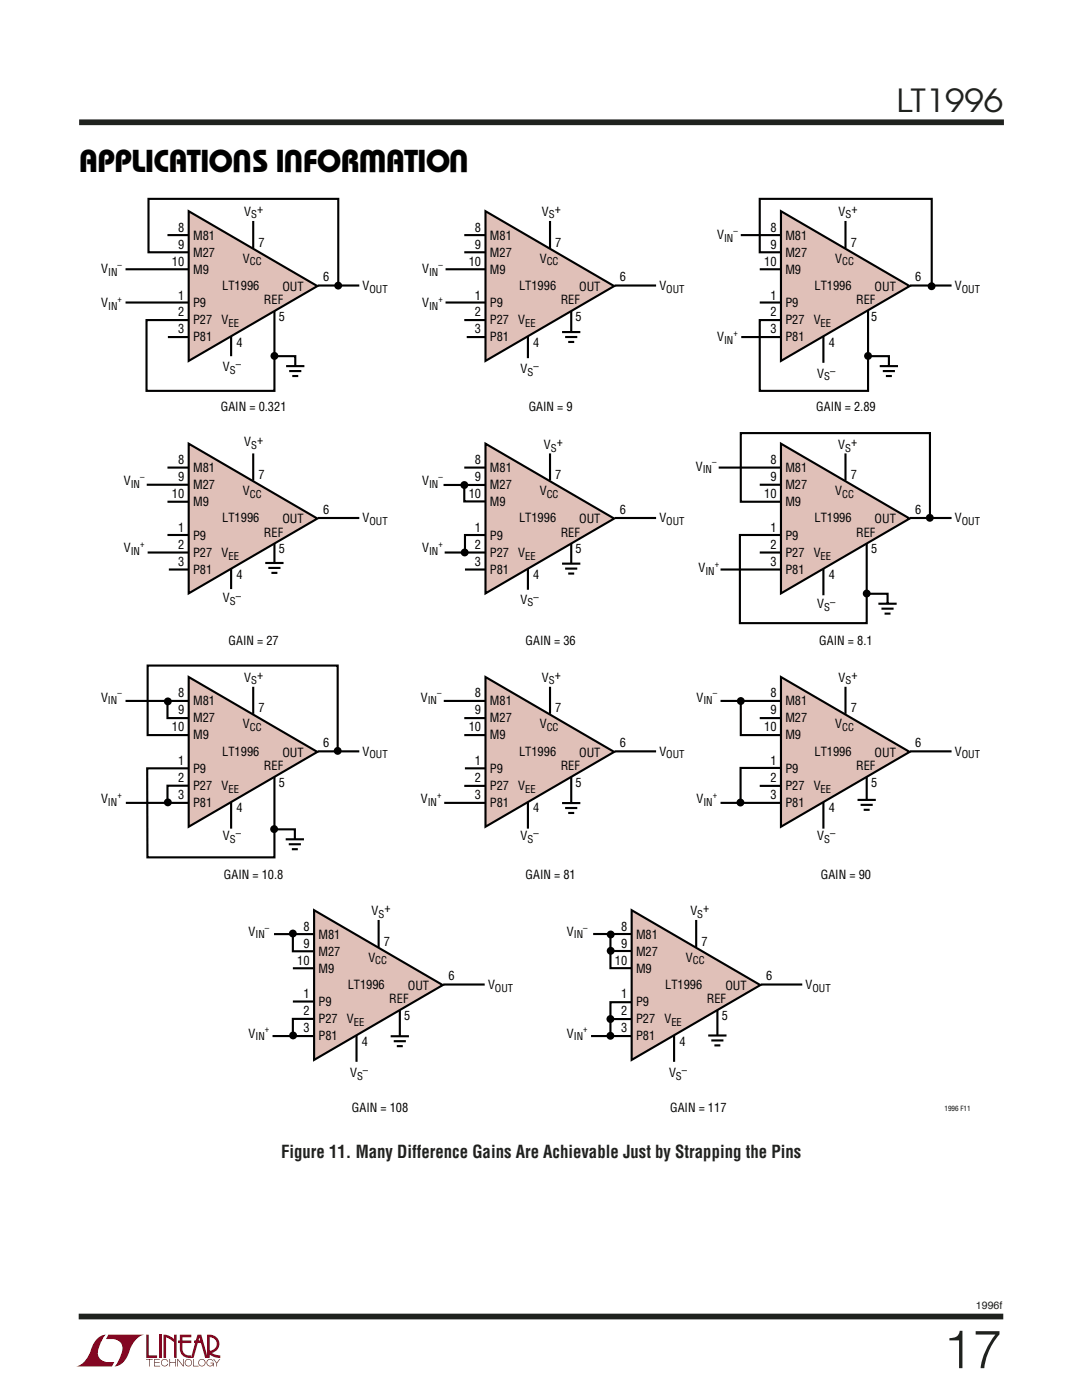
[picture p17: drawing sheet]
<svg xmlns="http://www.w3.org/2000/svg" width="216mm" height="279mm" viewBox="0 0 216 279" stroke-linecap="round" stroke-linejoin="round" font-family="sans-serif">
<defs><g id="words">
<text font-size="10.6" fill="#1f221e" x="188.2" y="273">17</text>
<text font-size="6.3" fill="#1f221e" x="178.9" y="22.4">LT1996</text>
<g font-size="6.3">
<text x="50.2" y="30" transform="rotate(-180 50.2 30)">U</text>
<text x="60.5" y="30" transform="rotate(-180 60.5 30)">U</text>
<text x="77.2" y="30" transform="rotate(-180 77.2 30)">W</text>
<text x="93.5" y="30" transform="rotate(-180 93.5 30)">U</text>
<text x="15.7" y="34.4">APPLICATIO S I FOR</text>
<text x="77" y="34.4">ATIO</text>
</g>
<text font-size="3.5" fill="#1f221e" x="56.1" y="231.2">Figure 11. Many Difference Gains Are Achievable Just by Strapping the Pins</text>
<g font-size="2.5">
<text x="35.5" y="46.2">8</text>
<text x="38.5" y="47.8">M81</text>
<text x="48.8" y="43">V +</text>
<text x="94.8" y="46.2">8</text>
<text x="97.7" y="47.8">M81</text>
<text x="108.1" y="43">V +</text>
<text x="143.1" y="47.7">V</text>
<text x="153.7" y="46.2">8</text>
<text x="156.7" y="47.8">M81</text>
<text x="167.3" y="43">V +</text>
<text x="34.3" y="53">10</text>
<text x="35.5" y="49.6">9</text>
<text x="38.5" y="51.2">M27</text>
<text x="48.5" y="52.4">V</text>
<text x="51.6" y="49.2">7</text>
<text x="93.5" y="53">10</text>
<text x="94.8" y="49.6">9</text>
<text x="97.7" y="51.2">M27</text>
<text x="107.7" y="52.4">V</text>
<text x="110.8" y="49.2">7</text>
<text x="152.5" y="53">10</text>
<text x="153.7" y="49.6">9</text>
<text x="156.7" y="51.2">M27</text>
<text x="166.7" y="52.4">V</text>
<text x="169.8" y="49.2">7</text>
<text x="20.2" y="54.5">V</text>
<text x="35.5" y="59.8">1</text>
<text x="38.5" y="54.6">M9</text>
<text x="44.4" y="57.9">LT1996</text>
<text x="56.3" y="58">OUT</text>
<text x="64.5" y="56.1">6</text>
<text x="72.4" y="57.9">V</text>
<text x="84.2" y="54.5">V</text>
<text x="94.8" y="59.8">1</text>
<text x="97.7" y="54.6">M9</text>
<text x="103.6" y="57.9">LT1996</text>
<text x="115.6" y="58">OUT</text>
<text x="123.7" y="56.1">6</text>
<text x="131.6" y="57.9">V</text>
<text x="153.7" y="59.8">1</text>
<text x="156.7" y="54.6">M9</text>
<text x="162.5" y="57.9">LT1996</text>
<text x="174.5" y="58">OUT</text>
<text x="182.6" y="56.1">6</text>
<text x="190.5" y="57.9">V</text>
<text x="20.2" y="61.2">V</text>
<text x="35.5" y="63.2">2</text>
<text x="38.5" y="61.4">P9</text>
<text x="38.5" y="64.7">P27</text>
<text x="44.2" y="64.7">V</text>
<text x="52.7" y="60.7">REF</text>
<text x="55.6" y="64">5</text>
<text x="84.2" y="61.2">V</text>
<text x="94.8" y="63.2">2</text>
<text x="97.7" y="61.4">P9</text>
<text x="97.7" y="64.7">P27</text>
<text x="103.4" y="64.7">V</text>
<text x="111.9" y="60.7">REF</text>
<text x="114.9" y="64">5</text>
<text x="153.7" y="63.2">2</text>
<text x="156.7" y="61.4">P9</text>
<text x="156.7" y="64.7">P27</text>
<text x="162.4" y="64.7">V</text>
<text x="170.8" y="60.7">REF</text>
<text x="173.8" y="64">5</text>
<text x="35.5" y="66.5">3</text>
<text x="38.5" y="68.1">P81</text>
<text x="47.2" y="69.2">4</text>
<text x="94.8" y="66.5">3</text>
<text x="97.7" y="68.1">P81</text>
<text x="106.4" y="69.2">4</text>
<text x="143.1" y="68">V</text>
<text x="153.7" y="66.5">3</text>
<text x="156.7" y="68.1">P81</text>
<text x="165.4" y="69.2">4</text>
<text x="44.5" y="74">V</text>
<text x="103.9" y="74.4">V</text>
<text x="163.1" y="75.4">V</text>
<text x="44.1" y="82">GAIN = 0.321</text>
<text x="105.5" y="82">GAIN = 9</text>
<text x="162.9" y="82">GAIN = 2.89</text>
<text x="48.8" y="89.1">V +</text>
<text x="108.5" y="89.6">V +</text>
<text x="167.3" y="89.6">V +</text>
<text x="35.5" y="92.6">8</text>
<text x="38.5" y="94.2">M81</text>
<text x="51.6" y="95.6">7</text>
<text x="94.8" y="92.6">8</text>
<text x="97.7" y="94.2">M81</text>
<text x="110.8" y="95.6">7</text>
<text x="138.8" y="93.9">V</text>
<text x="153.7" y="92.6">8</text>
<text x="156.7" y="94.2">M81</text>
<text x="169.8" y="95.6">7</text>
<text x="24.7" y="96.9">V</text>
<text x="34.3" y="99.4">10</text>
<text x="35.5" y="96">9</text>
<text x="38.5" y="97.6">M27</text>
<text x="38.5" y="101">M9</text>
<text x="48.5" y="98.8">V</text>
<text x="84.2" y="96.9">V</text>
<text x="93.5" y="99.4">10</text>
<text x="94.8" y="96">9</text>
<text x="97.7" y="97.6">M27</text>
<text x="97.7" y="101">M9</text>
<text x="107.7" y="98.8">V</text>
<text x="152.5" y="99.4">10</text>
<text x="153.7" y="96">9</text>
<text x="156.7" y="97.6">M27</text>
<text x="156.7" y="101">M9</text>
<text x="166.7" y="98.8">V</text>
<text x="35.5" y="106.2">1</text>
<text x="38.5" y="107.8">P9</text>
<text x="44.4" y="104.3">LT1996</text>
<text x="52.7" y="107.1">REF</text>
<text x="56.3" y="104.4">OUT</text>
<text x="64.5" y="102.5">6</text>
<text x="72.4" y="104.3">V</text>
<text x="94.8" y="106.2">1</text>
<text x="97.7" y="107.8">P9</text>
<text x="103.6" y="104.3">LT1996</text>
<text x="111.9" y="107.1">REF</text>
<text x="115.6" y="104.4">OUT</text>
<text x="123.7" y="102.5">6</text>
<text x="131.6" y="104.3">V</text>
<text x="153.7" y="106.2">1</text>
<text x="156.7" y="107.8">P9</text>
<text x="162.5" y="104.3">LT1996</text>
<text x="170.8" y="107.1">REF</text>
<text x="174.5" y="104.4">OUT</text>
<text x="182.6" y="102.5">6</text>
<text x="190.5" y="104.3">V</text>
<text x="24.7" y="110.3">V</text>
<text x="35.5" y="109.6">2</text>
<text x="35.5" y="112.9">3</text>
<text x="38.5" y="111.1">P27</text>
<text x="44.2" y="111.1">V</text>
<text x="55.6" y="110.4">5</text>
<text x="84.2" y="110.3">V</text>
<text x="94.8" y="109.6">2</text>
<text x="94.8" y="112.9">3</text>
<text x="97.7" y="111.1">P27</text>
<text x="103.4" y="111.1">V</text>
<text x="114.9" y="110.4">5</text>
<text x="153.7" y="109.6">2</text>
<text x="153.7" y="112.9">3</text>
<text x="156.7" y="111.1">P27</text>
<text x="162.4" y="111.1">V</text>
<text x="173.8" y="110.4">5</text>
<text x="38.5" y="114.5">P81</text>
<text x="47.2" y="115.5">4</text>
<text x="97.7" y="114.5">P81</text>
<text x="106.4" y="115.5">4</text>
<text x="139.4" y="114.3">V</text>
<text x="156.7" y="114.5">P81</text>
<text x="165.4" y="115.5">4</text>
<text x="44.5" y="120.2">V</text>
<text x="103.9" y="120.5">V</text>
<text x="163.1" y="121.4">V</text>
<text x="45.6" y="128.8">GAIN = 27</text>
<text x="104.9" y="128.8">GAIN = 36</text>
<text x="163.5" y="128.8">GAIN = 8.1</text>
<text x="48.8" y="136">V +</text>
<text x="108.1" y="136">V +</text>
<text x="167.3" y="136">V +</text>
<text x="20.2" y="140">V</text>
<text x="35.5" y="139.2">8</text>
<text x="35.5" y="142.6">9</text>
<text x="38.5" y="140.8">M81</text>
<text x="51.6" y="142.2">7</text>
<text x="84" y="140">V</text>
<text x="94.8" y="139.2">8</text>
<text x="94.8" y="142.6">9</text>
<text x="97.7" y="140.8">M81</text>
<text x="110.8" y="142.2">7</text>
<text x="139" y="140">V</text>
<text x="153.7" y="139.2">8</text>
<text x="153.7" y="142.6">9</text>
<text x="156.7" y="140.8">M81</text>
<text x="169.8" y="142.2">7</text>
<text x="34.3" y="146">10</text>
<text x="38.5" y="144.2">M27</text>
<text x="38.5" y="147.5">M9</text>
<text x="48.5" y="145.4">V</text>
<text x="64.5" y="149.1">6</text>
<text x="93.5" y="146">10</text>
<text x="97.7" y="144.2">M27</text>
<text x="97.7" y="147.5">M9</text>
<text x="107.7" y="145.4">V</text>
<text x="123.7" y="149.1">6</text>
<text x="152.5" y="146">10</text>
<text x="156.7" y="144.2">M27</text>
<text x="156.7" y="147.5">M9</text>
<text x="166.7" y="145.4">V</text>
<text x="182.6" y="149.1">6</text>
<text x="35.5" y="152.7">1</text>
<text x="38.5" y="154.3">P9</text>
<text x="44.4" y="150.8">LT1996</text>
<text x="52.7" y="153.7">REF</text>
<text x="56.3" y="151">OUT</text>
<text x="72.4" y="150.8">V</text>
<text x="94.8" y="152.7">1</text>
<text x="97.7" y="154.3">P9</text>
<text x="103.6" y="150.8">LT1996</text>
<text x="111.9" y="153.7">REF</text>
<text x="115.6" y="151">OUT</text>
<text x="131.6" y="150.8">V</text>
<text x="153.7" y="152.7">1</text>
<text x="156.7" y="154.3">P9</text>
<text x="162.5" y="150.8">LT1996</text>
<text x="170.8" y="153.7">REF</text>
<text x="174.5" y="151">OUT</text>
<text x="190.5" y="150.8">V</text>
<text x="20.2" y="160.3">V</text>
<text x="35.5" y="156.1">2</text>
<text x="35.5" y="159.5">3</text>
<text x="38.5" y="157.7">P27</text>
<text x="38.5" y="161.1">P81</text>
<text x="44.2" y="157.7">V</text>
<text x="55.6" y="157">5</text>
<text x="84" y="160.3">V</text>
<text x="94.8" y="156.1">2</text>
<text x="94.8" y="159.5">3</text>
<text x="97.7" y="157.7">P27</text>
<text x="97.7" y="161.1">P81</text>
<text x="103.4" y="157.7">V</text>
<text x="114.9" y="157">5</text>
<text x="139" y="160.3">V</text>
<text x="153.7" y="156.1">2</text>
<text x="153.7" y="159.5">3</text>
<text x="156.7" y="157.7">P27</text>
<text x="156.7" y="161.1">P81</text>
<text x="162.4" y="157.7">V</text>
<text x="173.8" y="157">5</text>
<text x="44.5" y="167.7">V</text>
<text x="47.2" y="162.1">4</text>
<text x="103.9" y="167.7">V</text>
<text x="106.4" y="162.1">4</text>
<text x="163.1" y="167.7">V</text>
<text x="165.4" y="162.1">4</text>
<text x="44.7" y="175.3">GAIN = 10.8</text>
<text x="104.9" y="175.3">GAIN = 81</text>
<text x="163.8" y="175.3">GAIN = 90</text>
<text x="60.6" y="185.7">8</text>
<text x="74.1" y="182.6">V +</text>
<text x="123.9" y="185.7">8</text>
<text x="137.8" y="182.6">V +</text>
<text x="49.6" y="186.8">V</text>
<text x="60.6" y="189.1">9</text>
<text x="63.5" y="187.3">M81</text>
<text x="63.5" y="190.7">M27</text>
<text x="73.5" y="191.9">V</text>
<text x="76.6" y="188.7">7</text>
<text x="113.1" y="186.8">V</text>
<text x="123.9" y="189.1">9</text>
<text x="126.9" y="187.3">M81</text>
<text x="126.9" y="190.7">M27</text>
<text x="136.9" y="191.9">V</text>
<text x="140" y="188.7">7</text>
<text x="59.3" y="192.5">10</text>
<text x="63.5" y="194.1">M9</text>
<text x="69.4" y="197.4">LT1996</text>
<text x="81.4" y="197.5">OUT</text>
<text x="89.5" y="195.6">6</text>
<text x="97.4" y="197.4">V</text>
<text x="122.7" y="192.5">10</text>
<text x="126.9" y="194.1">M9</text>
<text x="132.7" y="197.4">LT1996</text>
<text x="144.7" y="197.5">OUT</text>
<text x="152.9" y="195.6">6</text>
<text x="160.7" y="197.4">V</text>
<text x="60.6" y="199.3">1</text>
<text x="60.6" y="202.7">2</text>
<text x="63.5" y="200.9">P9</text>
<text x="77.7" y="200.2">REF</text>
<text x="80.7" y="203.5">5</text>
<text x="123.9" y="199.3">1</text>
<text x="123.9" y="202.7">2</text>
<text x="126.9" y="200.9">P9</text>
<text x="141.1" y="200.2">REF</text>
<text x="144" y="203.5">5</text>
<text x="49.6" y="207.1">V</text>
<text x="60.6" y="206">3</text>
<text x="63.5" y="204.2">P27</text>
<text x="63.5" y="207.6">P81</text>
<text x="69.2" y="204.2">V</text>
<text x="72.2" y="208.7">4</text>
<text x="113.1" y="207.1">V</text>
<text x="123.9" y="206">3</text>
<text x="126.9" y="204.2">P27</text>
<text x="126.9" y="207.6">P81</text>
<text x="132.6" y="204.2">V</text>
<text x="135.6" y="208.7">4</text>
<text x="69.9" y="215">V</text>
<text x="133.5" y="215">V</text>
<text x="70.2" y="222">GAIN = 108</text>
<text x="133.7" y="222">GAIN = 117</text>
</g>
<g font-size="2.1">
<text x="50.1" y="43.5">S</text>
<text x="109.5" y="43.5">S</text>
<text x="168.7" y="43.5">S</text>
<text x="49.9" y="52.9">CC</text>
<text x="109.1" y="52.9">CC</text>
<text x="144.5" y="48.2">IN</text>
<text x="168" y="52.9">CC</text>
<text x="21.6" y="55">IN</text>
<text x="73.7" y="58.4">OUT</text>
<text x="85.6" y="55">IN</text>
<text x="133" y="58.4">OUT</text>
<text x="191.9" y="58.4">OUT</text>
<text x="21.6" y="61.8">IN</text>
<text x="45.6" y="65.3">EE</text>
<text x="85.6" y="61.8">IN</text>
<text x="104.8" y="65.3">EE</text>
<text x="163.7" y="65.3">EE</text>
<text x="144.5" y="68.6">IN</text>
<text x="45.9" y="74.6">S</text>
<text x="47" y="73.5">–</text>
<text x="105.2" y="75">S</text>
<text x="106.4" y="73.9">–</text>
<text x="164.5" y="75.9">S</text>
<text x="165.6" y="74.8">–</text>
<text x="50.1" y="89.6">S</text>
<text x="109.9" y="90.1">S</text>
<text x="140.2" y="94.5">IN</text>
<text x="168.6" y="90.1">S</text>
<text x="26.1" y="97.4">IN</text>
<text x="49.9" y="99.3">CC</text>
<text x="85.6" y="97.4">IN</text>
<text x="109.1" y="99.3">CC</text>
<text x="168" y="99.3">CC</text>
<text x="73.7" y="104.8">OUT</text>
<text x="133" y="104.8">OUT</text>
<text x="191.9" y="104.8">OUT</text>
<text x="26.1" y="110.8">IN</text>
<text x="45.6" y="111.7">EE</text>
<text x="85.6" y="110.8">IN</text>
<text x="104.8" y="111.7">EE</text>
<text x="163.7" y="111.7">EE</text>
<text x="47" y="119.7">–</text>
<text x="106.4" y="120">–</text>
<text x="140.7" y="114.8">IN</text>
<text x="45.9" y="120.7">S</text>
<text x="105.2" y="121">S</text>
<text x="164.5" y="121.9">S</text>
<text x="165.6" y="120.9">–</text>
<text x="50.1" y="136.6">S</text>
<text x="109.5" y="136.6">S</text>
<text x="168.7" y="136.6">S</text>
<text x="21.5" y="140.5">IN</text>
<text x="85.3" y="140.5">IN</text>
<text x="140.3" y="140.5">IN</text>
<text x="49.9" y="145.9">CC</text>
<text x="109.1" y="145.9">CC</text>
<text x="168" y="145.9">CC</text>
<text x="73.7" y="151.4">OUT</text>
<text x="133" y="151.4">OUT</text>
<text x="191.9" y="151.4">OUT</text>
<text x="21.5" y="160.8">IN</text>
<text x="45.6" y="158.2">EE</text>
<text x="85.3" y="160.8">IN</text>
<text x="104.8" y="158.2">EE</text>
<text x="140.3" y="160.8">IN</text>
<text x="163.7" y="158.2">EE</text>
<text x="47" y="167.1">–</text>
<text x="106.4" y="167.1">–</text>
<text x="165.6" y="167.1">–</text>
<text x="45.9" y="168.2">S</text>
<text x="105.2" y="168.2">S</text>
<text x="164.5" y="168.2">S</text>
<text x="75.5" y="183.2">S</text>
<text x="139.1" y="183.2">S</text>
<text x="51" y="187.3">IN</text>
<text x="114.5" y="187.3">IN</text>
<text x="74.9" y="192.4">CC</text>
<text x="98.8" y="197.9">OUT</text>
<text x="138.2" y="192.4">CC</text>
<text x="162.1" y="197.9">OUT</text>
<text x="51" y="207.6">IN</text>
<text x="70.6" y="204.8">EE</text>
<text x="114.5" y="207.6">IN</text>
<text x="134" y="204.8">EE</text>
<text x="71.3" y="215.5">S</text>
<text x="72.4" y="214.4">–</text>
<text x="134.9" y="215.5">S</text>
<text x="136" y="214.4">–</text>
</g>
<text font-size="2.1" fill="#1f221e" x="194.7" y="261.3">1996f</text>
<g font-size="1.8">
<text x="146.4" y="46.7">–</text>
<text x="23.5" y="53.4">–</text>
<text x="87.5" y="53.4">–</text>
<text x="23.5" y="60.2">+</text>
<text x="87.5" y="60.2">+</text>
<text x="146.4" y="67">+</text>
<text x="28" y="95.8">–</text>
<text x="87.5" y="95.8">–</text>
<text x="142.1" y="92.9">–</text>
<text x="28" y="109.2">+</text>
<text x="87.5" y="109.2">+</text>
<text x="142.6" y="113.2">+</text>
<text x="23.4" y="139">–</text>
<text x="87.2" y="139">–</text>
<text x="142.2" y="139">–</text>
<text x="23.4" y="159.3">+</text>
<text x="87.2" y="159.3">+</text>
<text x="142.2" y="159.3">+</text>
<text x="52.9" y="185.7">–</text>
<text x="116.4" y="185.7">–</text>
<text x="52.9" y="206">+</text>
<text x="116.4" y="206">+</text>
</g>
<text font-size="1.4" x="188.5" y="221.7">1996 F11</text>
</g></defs>
<g fill="#81031f">
<path d="M29.2 266.4h.5v4.1h1.6v.5h-2.1z"/>
<path d="M19.6 267l.5-.4 1-.2a5.2 5.2 0 0 0-1.5 4.2 2.65 2.65 0 0 0 3.2 1.2l-.5 .9h-7.1a5 5 0 0 0 3.1-3.9l.4-.8z"/>
<path d="M21.6 266.4h7.2a5 5 0 0 0-3.2 3.8 3.3 3.3 0 0 1-2.8 2.5 5.2 5.2 0 0 0 1.6-4.2 2.65 2.65 0 0 0-3.2-1.3z"/>
<path d="M31.7 266.4h.5v4.6h-.5z"/>
<path d="M32.6 266.4l1.1 .2 1 .6v-.8h.6v4.6h-.6v-3.1l-1.6-1v4.1h-.5z"/>
<path d="M29.1 271.2h1.4v.1h-.6v1.4h-.2v-1.4h-.6z"/>
<path d="M30.8 271.2h1.1v.1h-1v.6h.9v.1h-.9v.6h1v.1h-1.1z"/>
<path d="M33.8 271.2h.1v.7h1.1v-.7h.1v1.5h-.1v-.7h-1.1v.7h-.1z"/>
<path d="M35.4 271.2h.1l1 1.3v-1.3h.2v1.5h-.2l-1-1.3v1.3h-.1z"/>
<path d="M38.5 271.2h.2v1.4h.9v.1h-1.1z"/>
<path d="M42.5 271.2h.2l.5 .8 .6-.8h.1l-.6 .9v.6h-.1v-.6z"/>
<path d="M35.9 266.4h2.3v.5h-1.8v.6h1.8v.5h-1.8v1.2a1.35 1.35 0 0 0 1.7 1.3v.5l1.3-4.6h.8l1.1 4.2v-4.2a1.88 1.88 0 0 1 2.4 1.3 1.88 1.88 0 0 1-1.5 2.3l.8 .4 .9 .1v.5h-.4a3.4 3.4 0 0 1-1.8-.8v-.6a1.37 1.37 0 0 0 1.5-1.3 1.37 1.37 0 0 0-1.4-1.4v4.1h-.9l-.8-3h-1.4v-.5h1.3l-.2-.6-1.2 4.1a2.1 2.1 0 0 1-2.6-1.3l-.1-1.7h-.4v-.5h.4z"/>
<path d="M37.1 271.4a.74 .74 0 0 1 1.1 .1 .74 .74 0 0 1-.4 1.1 .74 .74 0 0 1-.9-.6h.1a.6 .6 0 0 0 .8 .5 .6 .6 0 0 0 .2-1 .6 .6 0 0 0-1 .2v.3h-.1z"/>
<path d="M39.8 271.4a.74 .74 0 0 1 1.1 .1 .74 .74 0 0 1-.4 1.1 .74 .74 0 0 1-.9-.6h.1a.6 .6 0 0 0 .8 .5 .6 .6 0 0 0 .2-1 .6 .6 0 0 0-1 .2v.3h-.1z"/>
<path d="M41.4 271.4a.73 .73 0 0 1 1.2 .3h-.1a.6 .6 0 0 0-1-.2 .6 .6 0 0 0 .1 1 .6 .6 0 0 0 .9-.4h-.5v-.1h.7v.7h-.2v-.3a.74 .74 0 0 1-1.1 .1 .74 .74 0 0 1 0-1.1z"/>
<path d="M32.3 271.4a.73 .73 0 0 1 1.3 .4h-.2a.6 .6 0 0 0-.9-.3 .6 .6 0 0 0 0 .9 .6 .6 0 0 0 .9-.2h.1a.74 .74 0 0 1-1 .4 .74 .74 0 0 1-.2-1.2z"/>
</g>
<path d="M15.8 24.4h184.5M15.7 262.7h184.5" fill="none" stroke="#1f221e" stroke-width="1.1" stroke-linecap="butt"/>
<g fill="none" stroke="#000" stroke-width=".42">
<path d="M46.1 67v4.1M54.8 61.9v16.1h-25.6v-14.1h8.4M105.3 67v4.5M114 61.9v4.4M164.3 67v5.4M173.2 61.9v16.1h-21.6v-14.1h4.2M46.1 113.4v4.2M54.8 108.3v4.1M105.3 113.4v4.3M114 108.3v4.2M155.8 106.8h-8.2v17.6h25.3v-16.1M164.3 113.4v5.4"/>
<path d="M37.6 153.3h-8.2v17.8h25.4v-16.2M46.1 160v5.4M105.3 160v5.4M114 154.9v5.4M164.3 160v5.4M172.9 154.9v4.8M71.1 206.5v5.4M79.8 201.4v5.4M134.5 206.5v5.4M143.1 201.4v5.3"/>
</g>
<g fill="#000">
<circle cx="67.5" cy="57" r=".79"/>
<circle cx="185.9" cy="57.1" r=".79"/>
<circle cx="54.8" cy="71" r=".79"/>
<circle cx="92.7" cy="96.8" r=".79"/>
<circle cx="92.7" cy="110.3" r=".79"/>
<circle cx="185.5" cy="103.3" r=".79"/>
<circle cx="33.5" cy="140" r=".79"/>
<circle cx="147.8" cy="139.9" r=".79"/>
<circle cx="67.4" cy="149.9" r=".79"/>
<circle cx="33.5" cy="160.1" r=".79"/>
<circle cx="147.7" cy="160.2" r=".79"/>
<circle cx="58.4" cy="186.3" r=".79"/>
<circle cx="121.9" cy="186.5" r=".79"/>
<circle cx="121.9" cy="189.8" r=".79"/>
<circle cx="58.5" cy="206.6" r=".79"/>
</g>
<path d="M37.7 42.1l25.6 15-25.6 14.9z" fill="#e0c0b8"/>
<g fill="none" stroke="#000" stroke-width=".42">
<path d="M25 53.7h12.6M33.4 46.9h4.2M37.6 50.3h-8v-10.6h37.9v17.2M37.7 42.1l25.6 15-25.6 14.9zM50.5 44.1v5.4M63.4 57h8.3M25 60.4h12.6M33.5 67.3h4.1M78 206.8h3.6M78.6 207.8h2.4M79.2 208.8h1.2M141.3 206.7h3.7"/>
<path d="M141.9 207.6h2.5M142.5 208.6h1.2"/>
</g>
<path d="M79.8 206.8v2.2M143.1 206.7v2.2" fill="none" stroke="#fff" stroke-width=".97" stroke-linecap="butt"/>
<path d="M96.9 42.1l25.6 15-25.6 14.9z" fill="#e0c0b8"/>
<path d="M88.9 53.7h7.9M92.6 46.9h4.2M96.8 50.3h-4.2M96.9 42.1l25.6 15-25.6 14.9zM109.8 44.1v5.4M122.6 57h8.3M88.9 60.4h7.9M92.6 63.9h4.2M93.1 67.3h3.7" fill="none" stroke="#000" stroke-width=".42"/>
<path d="M155.8 42.1l25.7 15-25.7 14.9z" fill="#e0c0b8"/>
<path d="M147.8 46.9h8M151.6 53.7h4.2M155.8 50.3h-4.2v-10.6h34.3v17.3M155.8 42.1l25.7 15-25.7 14.9zM168.7 44.1v5.4M181.6 57h8.3M147.9 67.3h7.9M151.6 60.4h4.2" fill="none" stroke="#000" stroke-width=".42"/>
<path d="M37.7 88.5l25.6 15-25.6 14.9z" fill="#e0c0b8"/>
<path d="M33.4 93.3h4.2M37.6 96.7h-8.3M37.7 88.5l25.6 15-25.6 14.9zM50.5 90.5v5.4M29.5 110.3h8.1M33.4 100.1h4.2M33.4 106.8h4.2M33.7 113.7h3.9M63.4 103.4h8.3" fill="none" stroke="#000" stroke-width=".42"/>
<path d="M96.9 88.5l25.6 15-25.6 14.9z" fill="#e0c0b8"/>
<path d="M88.5 96.8h8.3M92.6 96.8v3.3h4.2M92.6 93.3h4.2M96.9 88.5l25.6 15-25.6 14.9zM109.8 90.5v5.4M88.7 110.3h8.1M92.8 113.7h4M96.8 106.8h-4v3.4M122.6 103.4h8.3" fill="none" stroke="#000" stroke-width=".42"/>
<path d="M155.8 88.5l25.7 15-25.7 14.9z" fill="#e0c0b8"/>
<path d="M143.4 93.3h12.4M155.8 96.7h-4.2M155.8 88.5l25.7 15-25.7 14.9zM168.7 90.5v5.4M143.8 113.7h12M151.6 110.3h4.2M155.8 100.1h-8v-13.7h37.8v17.1M181.6 103.4h8.3" fill="none" stroke="#000" stroke-width=".42"/>
<g fill="#000">
<circle cx="121.8" cy="206.7" r=".79"/>
<circle cx="121.8" cy="203.4" r=".79"/>
</g>
<path d="M37.7 135.1l25.6 15-25.6 14.9z" fill="#e0c0b8"/>
<path d="M25 139.9h12.6M33.4 139.9v3.4h4.2M37.7 135.1l25.6 15-25.6 14.9zM50.5 137.1v5.4M37.6 146.7h-8.1v-13.9h37.9v17.1M37.6 156.8h-4.2v3.3M63.4 149.9h8.3M25.1 160.2h12.5" fill="none" stroke="#000" stroke-width=".42"/>
<path d="M96.9 135.1l25.6 15-25.6 14.9z" fill="#e0c0b8"/>
<path d="M88.5 139.9h8.3M96.9 135.1l25.6 15-25.6 14.9zM109.8 137.1v5.4M92.6 143.3h4.2M92.6 146.7h4.2M92.6 156.8h4.2M92.8 153.3h4M122.6 149.9h8.3M88.6 160.2h8.2" fill="none" stroke="#000" stroke-width=".42"/>
<path d="M155.8 135.1l25.7 15-25.7 14.9z" fill="#e0c0b8"/>
<path d="M143.8 139.9h12M147.8 139.9v6.8h8M155.8 135.1l25.7 15-25.7 14.9zM168.7 137.1v5.4M151.6 143.3h4.2M151.6 156.8h4.2M155.8 153.3h-8v6.9M181.6 149.9h8.3M143.8 160.2h12" fill="none" stroke="#000" stroke-width=".42"/>
<path d="M62.7 181.7l25.6 14.9-25.6 14.9z" fill="#e0c0b8"/>
<path d="M54.7 186.4h7.9M58.4 186.4v3.4h4.2M58.4 193.2h4.2M58.4 199.9h4.2M62.7 181.7l25.6 14.9-25.6 14.9zM75.5 183.6v5.4M88.4 196.5h8.3M54.4 206.8h8.2M62.6 203.3h-4.2v3.4" fill="none" stroke="#000" stroke-width=".42"/>
<path d="M126 181.7l25.7 14.9-25.7 14.9z" fill="#e0c0b8"/>
<g fill="none" stroke="#000" stroke-width=".42">
<path d="M54.8 71.1h4.1v2M57.1 73.1h3.6M57.7 74.1h2.4M58.3 75h1.2M112.2 66.3h3.6M112.8 67.3h2.4M113.4 68.2h1.2M173.2 71.1h4.2v2M175.5 73.1h3.7M176.2 74.1h2.4M176.8 75h1.2M52.9 112.4h3.7"/>
<path d="M53.5 113.3h2.5M54.2 114.3h1.1M112.2 112.5h3.6M112.8 113.5h2.4M113.4 114.5h1.2M172.9 118.5h4.2v2M175.3 120.5h3.6M175.9 121.5h2.4M176.5 122.5h1.2M171.1 159.6h3.7M54.7 165.5h4.1v2M57 167.5h3.7"/>
<path d="M57.6 168.5h2.4M58.2 169.5h1.2M112.2 160.3h3.6M112.8 161.3h2.4M113.4 162.2h1.2M171.7 160.6h2.4M172.3 161.6h1.2M118.4 186.4h7.6M121.8 186.4v6.8h4.2M121.8 189.8h4.2M126 181.7l25.7 14.9-25.7 14.9zM138.9 183.6v5.4"/>
<path d="M151.8 196.5h8.3M117.9 206.8h8.1M121.8 203.4h4.2M126 200h-4.2v6.8"/>
</g>
<path d="M58.9 73.1v2.2M114 66.3v2.2M177.4 73.1v2.2M54.8 112.4v2.2M114 112.5v2.2M177.1 120.5v2.2M172.9 159.7v2.2M58.8 167.5v2.2M114 160.3v2.2" fill="none" stroke="#fff" stroke-width=".97" stroke-linecap="butt"/>
<g fill="#000">
<circle cx="173.2" cy="71" r=".79"/>
<circle cx="172.9" cy="118.4" r=".79"/>
<circle cx="54.7" cy="165.5" r=".79"/>
</g>
<use href="#words"/>
</svg>
